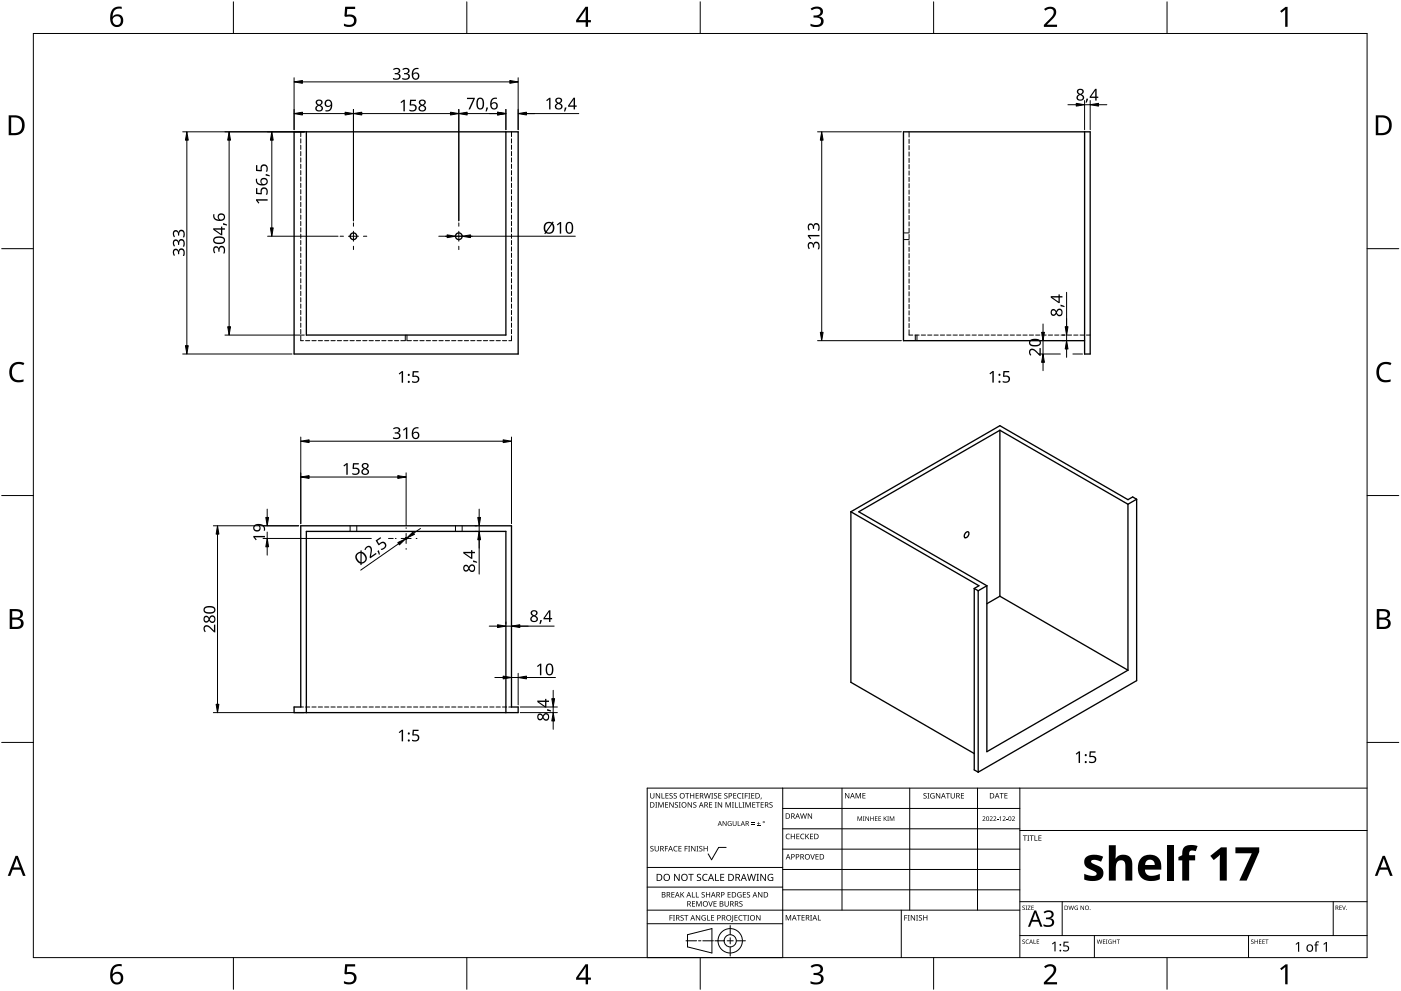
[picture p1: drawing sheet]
<svg xmlns="http://www.w3.org/2000/svg" width="420mm" height="297mm" viewBox="0 0 420 297" stroke-linecap="round" stroke-linejoin="round" font-family="sans-serif">
<g fill="none" stroke="#000" stroke-width=".3">
<path d="M90.2 39.5v1.5M153.4 39.5v1.5M272.6 39.5v1.6M90.2 41.6v1.3M90.2 43.5v1.3M90.2 45.4v1.3M90.2 47.3v1.3M90.2 49.2v1.3M90.2 51.1v1.3M90.2 53v1.3M90.2 54.9v1.3M90.2 56.8v1.3"/>
<path d="M90.2 58.7v1.3M153.4 41.6v1.3M153.4 43.5v1.3M153.4 45.4v1.3M153.4 47.3v1.3M153.4 49.2v1.3M153.4 51.1v1.3M153.4 53v1.3M153.4 54.9v1.3M153.4 56.8v1.3M153.4 58.7v1.3M272.6 41.7v1.3"/>
<path d="M272.6 43.6v1.3M272.6 45.5v1.3M272.6 47.4v1.3M272.6 49.3v1.3M272.6 51.2v1.3M272.6 53.1v1.3M272.6 55v1.3M272.6 57v1.2M272.6 58.9v1.2M90.2 60.7v1.2M90.2 62.6v1.2M90.2 64.5v1.2"/>
<path d="M90.2 66.4v1.2M90.2 68.3v1.2M90.2 70.2v1.2M90.2 72.1v1.3M90.2 74v1.3M90.2 75.9v1.3M90.2 77.8v1.3M90.2 79.7v1.3M153.4 60.7v1.2M153.4 62.6v1.2M153.4 64.5v1.2M153.4 66.4v1.2"/>
<path d="M153.4 68.3v1.2M153.4 70.2v1.2M153.4 72.1v1.3M153.4 74v1.3M153.4 75.9v1.3M153.4 77.8v1.3M153.4 79.7v1.3M270.9 69.8h1.7M270.9 71.8h1.7M272.6 60.8v1.2M272.6 62.7v1.2M272.6 64.6v1.2"/>
<path d="M272.6 66.5v1.2M272.6 68.4v1.3M272.6 70.3v1.3M272.6 72.2v1.3M272.6 74.1v1.3M272.6 76v1.3M272.6 77.9v1.3M272.6 79.8v1.3M90.2 81.6v1.3M90.2 83.5v1.3M90.2 85.4v1.3M90.2 87.3v1.3"/>
<path d="M90.2 89.2v1.3M90.2 91.1v1.3M90.2 93v1.3M90.2 94.9v1.3M90.2 96.8v1.3M90.2 98.8v1.2M153.4 81.6v1.3M153.4 83.5v1.3M153.4 85.4v1.3M153.4 87.3v1.3M153.4 89.2v1.3M153.4 91.1v1.3"/>
<path d="M153.4 93v1.3M153.4 94.9v1.3M153.4 96.8v1.3M153.4 98.8v1.2M272.6 81.7v1.3M272.6 83.6v1.3M272.6 85.5v1.3M272.6 87.4v1.3M272.6 89.3v1.3M272.6 91.2v1.3M272.6 93.1v1.3M272.6 95.1v1.2"/>
<path d="M272.6 97v1.2M272.6 98.9v1.5h1.2M90.2 100.7v1.4h.8M91.6 102.1h1.3M93.5 102.1h1.3M95.4 102.1h1.3M97.4 102.1h1.2M99.3 102.1h1.2M101.2 102.1h1.2M103.1 102.1h1.2M105 102.1h1.2M106.9 102.1h1.2"/>
<path d="M108.8 102.1h1.2M110.7 102.1h1.3M112.6 102.1h1.3M114.5 102.1h1.3M116.4 102.1h1.3M118.3 102.1h1.3M120.2 102.1h1.3M121.5 100.4v1.7M122 100.4v1.7M122.1 102.1h1.3M124 102.1h1.3M125.9 102.1h1.3"/>
<path d="M127.8 102.1h1.3M129.7 102.1h1.3M131.6 102.1h1.3M133.5 102.1h1.3M135.4 102.1h1.3M137.4 102.1h1.2M139.3 102.1h1.2M141.2 102.1h1.2M143.1 102.1h1.2M145 102.1h1.2M146.9 102.1h1.2M148.8 102.1h1.3"/>
<path d="M150.7 102.1h1.3M153.4 100.7v1.4h-.8M274.4 100.4h1.3M274.5 100.4v1.7M275 100.4v1.7M276.3 100.4h1.3M278.2 100.4h1.3M280.1 100.4h1.3M282 100.4h1.3M283.9 100.4h1.3M285.8 100.4h1.3M287.7 100.4h1.3"/>
<path d="M289.6 100.4h1.3M291.5 100.4h1.3M293.4 100.4h1.3M295.3 100.4h1.3M297.2 100.4h1.3M299.2 100.4h1.2M301.1 100.4h1.2M303 100.4h1.2M304.9 100.4h1.2M306.8 100.4h1.2M308.7 100.4h1.2M310.6 100.4h1.3"/>
<path d="M312.5 100.4h1.3M314.4 100.4h1.3M316.3 100.4h1.3M318.2 100.4h1.3M320.1 100.4h1.3M322 100.4h1.3M323.9 100.4h1.3M325.8 100.4h1.1M105 157.6v1.7M107 157.6v1.7M136.6 157.6v1.7M138.6 157.6v1.7"/>
<path d="M90.2 211.9h.8M91.6 211.9h1.3M93.5 211.9h1.3M95.4 211.9h1.3M97.4 211.9h1.2M99.3 211.9h1.2M101.2 211.9h1.2M103.1 211.9h1.2M105 211.9h1.2M106.9 211.9h1.2M108.8 211.9h1.2M110.7 211.9h1.3"/>
<path d="M112.6 211.9h1.3M114.5 211.9h1.3M116.4 211.9h1.3M118.3 211.9h1.3M120.2 211.9h1.3M122.1 211.9h1.3M124 211.9h1.3M125.9 211.9h1.3M127.8 211.9h1.3M129.7 211.9h1.3M131.6 211.9h1.3M133.5 211.9h1.3"/>
<path d="M135.4 211.9h1.3M137.4 211.9h1.2M139.3 211.9h1.2M141.2 211.9h1.2M143.1 211.9h1.2M145 211.9h1.2M146.9 211.9h1.2M148.8 211.9h1.3M150.7 211.9h1.3M152.6 211.9h.8"/>
</g>
<g fill="none" stroke="#000" stroke-width=".4">
<path d="M88.2 39.5h67.2v66.6h-67.2zM91.9 39.5v60.9h59.8v-60.9M325.3 39.5v66.6h1.6v-66.6h-56v62.6h54.4M299.9 129v49.7M299.9 129l-42.3 24.4 38.4 22.2M299.9 129l38.4 22.1M90.2 157.6h63.2v54.3h2v1.7h-67.2v-1.7h2zM255.2 153.4v51.1l37 21.4M255.2 153.4l38.4 22.2-1.4 .8M289.6 159.7l.8-.3a1.15 1.15 0 0 1-1 1.8l-.2-.8zM338.3 151.1v49.8M340.9 149.6l-1.2-.6-1.4 .8-38.4-22.2-44.7 25.8"/>
<path d="M340.9 149.6l-2.6 1.5M340.9 149.6v54.4l-47.5 27.5M292.2 176.4l1.2 .7M292.2 176.4v54.4l1.2 .7M293.4 177.1v54.4M296 175.6v49.7l42.3-24.4M296 175.6l-2.6 1.5M299.9 178.7l38.4 22.2M299.9 178.7l-3.9 2.3M91.9 213.6v-54.3h59.8v54.3"/>
<circle cx="106" cy="70.8" r="1"/>
<circle cx="137.6" cy="70.8" r="1"/>
<circle cx="121.8" cy="161.4" r=".25"/>
</g>
<path d="M10 10h400v277h-400z" fill="none" stroke="#000" stroke-width=".3"/>
<g fill="none" stroke="#000" stroke-width=".3">
<path d="M70 .5v9.5M140 .5v9.5M210 .5v9.5M280 .5v9.5M350 .5v9.5M.5 74.5h9.5M410 74.5h9.5M.5 148.5h9.5M410 148.5h9.5M.5 222.5h9.5M410 222.5h9.5M70 287v9.5"/>
<path d="M140 287v9.5M210 287v9.5M280 287v9.5M350 287v9.5"/>
</g>
<g fill="#000">
<path d="M103.5 2h3v.7h-2.4l-.1 1.7a1.98 1.98 0 0 1 2.4 .4 1.98 1.98 0 0 1 .2 2.5 2.88 2.88 0 0 1-3.5 .5v-.7a1.93 1.93 0 0 0 3-.6 1.37 1.37 0 0 0-.5-1.4 1.37 1.37 0 0 0-1.4-.1l-.5 .1-.4-.3zM243.1 2.6a2.32 2.32 0 0 1 3.7 .5 1.47 1.47 0 0 1-1.2 1.8 1.59 1.59 0 0 1 1.4 1.8 1.59 1.59 0 0 1-1.8 1.4l-2.1-.3v-.7a2.12 2.12 0 0 0 3.1-.5 1.21 1.21 0 0 0-1.6-1.3h-.6v-.7a1.53 1.53 0 0 0 2.1-1.1 1.49 1.49 0 0 0-2.6-.4zM313.1 2.7a2.03 2.03 0 0 1 2.1-.8 2.03 2.03 0 0 1 1.6 1.7 3.9 3.9 0 0 1-1.6 2.5l-1.2 1.3h3v.7h-3.9v-.6l1.5-1.6a2.56 2.56 0 0 0 1.3-2.9 1.62 1.62 0 0 0-2.4 .2zM383.9 3.3l1.6-1.2h.6v5.9h-.7l.1-5.2-1.2 1zM3.5 109.3a3.3 3.3 0 0 1 3.8-.5l-.3 .7a2.26 2.26 0 0 0-2.6 0 2.26 2.26 0 0 0-.8 2.6 2.12 2.12 0 0 0 3.1 1.7l.4-.1v.7a2.98 2.98 0 0 1-3.4-.4 2.98 2.98 0 0 1-.8-3.3zM413.5 109.3a3.3 3.3 0 0 1 3.8-.5l-.3 .7a2.26 2.26 0 0 0-2.7 0 2.26 2.26 0 0 0-.7 2.6 2.12 2.12 0 0 0 3.1 1.7l.4-.1v.7a2.98 2.98 0 0 1-3.4-.4 2.98 2.98 0 0 1-.8-3.3zM103.5 289h3v.7h-2.4l-.1 1.7a1.98 1.98 0 0 1 2.4 .4 1.98 1.98 0 0 1 .2 2.5 2.88 2.88 0 0 1-3.5 .4v-.6a1.93 1.93 0 0 0 3-.7 1.37 1.37 0 0 0-.5-1.3 1.37 1.37 0 0 0-1.4-.1l-.5 .1-.4-.3zM243.1 289.6a2.32 2.32 0 0 1 3.7 .5 1.47 1.47 0 0 1-1.2 1.8 1.59 1.59 0 0 1 1.4 1.8 1.59 1.59 0 0 1-1.8 1.4l-2.1-.3v-.7a2.12 2.12 0 0 0 3.1-.5 1.21 1.21 0 0 0-1.6-1.4h-.6v-.6a1.53 1.53 0 0 0 2.1-1.1 1.49 1.49 0 0 0-2.6-.4zM313.1 289.7a2.03 2.03 0 0 1 2.1-.8 2.03 2.03 0 0 1 1.6 1.7 3.9 3.9 0 0 1-1.6 2.5l-1.2 1.3h3v.7h-3.9v-.7l1.5-1.5a2.56 2.56 0 0 0 1.3-2.9 1.62 1.62 0 0 0-2.4 .2zM383.9 290.3l1.6-1.2h.6v5.9h-.7l.1-5.2-1.2 1z"/>
<path d="M33.9 2.6a2.88 2.88 0 0 1 2.6-.6v.7a2.02 2.02 0 0 0-2.7 2.3 1.83 1.83 0 0 1 2.6-.3 1.83 1.83 0 0 1 .3 2.6 2.07 2.07 0 0 1-2.6 .6 2.07 2.07 0 0 1-1.1-2.4 4 4 0 0 1 .9-2.9zM33.7 6.2a1.3 1.3 0 0 0 2.6 0 1.3 1.3 0 0 0-2.6 0z"/>
<path d="M175.6 2h.8v4h.8v.7h-.8v1.3h-.8v-1.3h-2.8v-.6zM175.6 2.8l-2.1 3.2h2.1z"/>
<path d="M2.6 34.6h1.8a2.99 2.99 0 0 1 3 3 2.99 2.99 0 0 1-3.1 2.9h-1.7zM3.4 35.2v4.7h.8a2.35 2.35 0 0 0 2.4-2.1 2.35 2.35 0 0 0-2-2.6z"/>
<path d="M412.6 34.6h1.8a2.99 2.99 0 0 1 3 3 2.99 2.99 0 0 1-3.1 2.9h-1.7zM413.3 35.2v4.7h.9a2.35 2.35 0 0 0 2.4-2.1 2.35 2.35 0 0 0-2-2.6z"/>
<path d="M2.9 182.6h1.7a1.68 1.68 0 0 1 2.3 1.7 1.37 1.37 0 0 1-1.2 1.1 1.61 1.61 0 0 1 1.4 2 1.61 1.61 0 0 1-2.1 1.1h-2.1zM3.7 185.7v2.2h1.2a1.13 1.13 0 0 0 1.4-1.1 1.13 1.13 0 0 0-1.5-1.1zM3.7 183.2v1.9h1.1a1.02 1.02 0 0 0 1.3-1 1.02 1.02 0 0 0-1.4-.9z"/>
<path d="M412.9 182.6h1.7a1.68 1.68 0 0 1 2.3 1.7 1.37 1.37 0 0 1-1.2 1.1 1.61 1.61 0 0 1 1.3 2 1.61 1.61 0 0 1-2 1.1h-2.1zM413.7 185.7v2.2h1.2a1.13 1.13 0 0 0 1.4-1.1 1.13 1.13 0 0 0-1.5-1.1zM413.7 183.2v1.9h1.1a1.02 1.02 0 0 0 1.3-1 1.02 1.02 0 0 0-1.5-.9z"/>
<path d="M4.7 256.5h.6l2.4 6h-.8l-.7-1.8h-2.4l-.7 1.8h-.8zM5 257.3l-.9 2.7h1.8z"/>
<path d="M414.7 256.5h.6l2.4 6h-.8l-.7-1.8h-2.4l-.7 1.8h-.8zM415 257.3l-1 2.7h1.9z"/>
<path d="M33.9 289.6a2.88 2.88 0 0 1 2.6-.6v.7a2.02 2.02 0 0 0-2.7 2.3 1.83 1.83 0 0 1 2.6-.3 1.83 1.83 0 0 1 .3 2.6 2.07 2.07 0 0 1-2.6 .6 2.07 2.07 0 0 1-1.1-2.4 4 4 0 0 1 .9-2.9zM33.7 293.2a1.3 1.3 0 0 0 2.6 0 1.3 1.3 0 0 0-2.6 0z"/>
<path d="M175.6 289h.8v4h.8v.7h-.8v1.3h-.8v-1.3h-2.8v-.6zM175.6 289.8l-2.1 3.2h2.1z"/>
</g>
<g fill="none" stroke="#000" stroke-width=".3">
<path d="M234.7 236.2v50.8h-40.6v-50.8h215.9M252.5 236.2v36.6M272.8 236.2v36.6M293.2 236.2v36.6M305.9 236.2v50.8M217.8 254h-2.3l-2.1 3.7-1-1.8M234.7 242.3h71.2M234.7 248.4h71.2M234.7 254.5h71.2M305.9 248.9h104.1M194.1 276.9h40.6M194.1 272.8h111.8"/>
<path d="M194.1 265.9h40.6M194.1 260h40.6M219 277.4v2.8M234.7 260.6h71.2M234.7 266.7h71.2M270.3 272.8v14.2M305.9 270.3h104.1M318.6 270.3v10.1M399.8 270.3v10.1M205.7 282h3.2M206.2 280.2l7.3-1.9v7.3l-7.3-1.8zM209.5 282h.7"/>
<path d="M210.8 282h3.2M214.4 282h2.8M218.1 282h1.8M219 281.1v1.8M219 283.8v2.8M220.8 282h2.8M305.9 280.4h104.1M328.2 280.4v6.6M374.4 280.4v6.6"/>
<circle cx="219" cy="282" r="1.83"/>
<circle cx="219" cy="282" r="3.7"/>
</g>
<g fill="#000">
<path d="M195 237.7h.2v1.1a.42 .42 0 0 0 .4 .4 .42 .42 0 0 0 .4-.4v-1.1h.2v1.1a.62 .62 0 0 1-.6 .6 .62 .62 0 0 1-.6-.6zM196.7 237.7h.2l.9 1.4v-1.4h.2v1.6h-.3l-.8-1.3v1.3h-.2zM198.4 237.7h.2v1.5h.7v.1h-.9zM199.6 237.7h.9v.2h-.7v.5h.6v.2h-.6v.6h.7v.1h-.9zM200.8 237.9l.6-.2 .3 .1v.2a.38 .38 0 0 0-.5-.2 .38 .38 0 0 0-.2 .5 .38 .38 0 0 0 .5 .2 .53 .53 0 0 1 .1 .8 .53 .53 0 0 1-.8 0v-.2a.41 .41 0 0 0 .6 .1 .41 .41 0 0 0 .1-.5 .41 .41 0 0 0-.5-.2zM202.1 237.9l.5-.2 .4 .1-.1 .2a.38 .38 0 0 0-.5-.2 .38 .38 0 0 0-.2 .5 .38 .38 0 0 0 .5 .2 .53 .53 0 0 1 .2 .8 .53 .53 0 0 1-.8 0v-.2a.41 .41 0 0 0 .5 .1 .41 .41 0 0 0 .2-.5 .41 .41 0 0 0-.6-.2zM205.5 237.7h1.2v.2h-.5v1.4h-.2v-1.4h-.5zM207 237.7h.2v.7h.8v-.7h.2v1.6h-.2v-.7h-.8v.7h-.2zM208.6 237.7h.9v.2h-.7v.5h.7v.2h-.7v.6h.7v.1h-.9zM211.1 237.7h.2l.4 1.4 .3-1.4h.2l.4 1.4 .4-1.4h.2l-.5 1.6h-.2l-.4-1.3-.3 1.3h-.3zM213.3 237.7h.6l-.2 .2v1.3l.2 .1h-.6l.2-.1v-1.3zM214.2 237.9l.5-.2 .4 .1-.1 .2a.38 .38 0 0 0-.5-.2 .38 .38 0 0 0-.2 .5 .38 .38 0 0 0 .5 .2 .53 .53 0 0 1 .2 .8 .53 .53 0 0 1-.8 0v-.2a.41 .41 0 0 0 .5 .1 .41 .41 0 0 0 .2-.5 .41 .41 0 0 0-.6-.2z"/>
<path d="M215.4 237.7h.9v.2h-.7v.5h.7v.2h-.7v.6h.7v.1h-.9zM217.3 237.9l.5-.2 .4 .1-.1 .2a.38 .38 0 0 0-.5-.2 .38 .38 0 0 0-.2 .5 .38 .38 0 0 0 .5 .2 .53 .53 0 0 1 .2 .8 .53 .53 0 0 1-.8 0v-.2a.41 .41 0 0 0 .5 .1 .41 .41 0 0 0 .2-.5 .41 .41 0 0 0-.6-.2zM219.9 237.7h.9v.2h-.7v.5h.7v.2h-.7v.6h.7v.1h-.9zM221.3 237.9l.6-.2 .4 .1-.1 .2a.65 .65 0 0 0-.9 .6 .65 .65 0 0 0 .9 .5 .77 .77 0 0 1-1.1-.1 .77 .77 0 0 1 .2-1.1zM222.5 237.7h.5l-.1 .2v1.3l.1 .1h-.5l.2-.1v-1.3zM223.4 237.7h.9v.2h-.7v.6h.6v.2h-.6v.6h-.2zM224.4 237.7h.6l-.2 .2v1.3l.2 .1h-.6l.2-.1v-1.3zM225.3 237.7h.9v.2h-.7v.5h.7v.2h-.7v.6h.7v.1h-.9zM228.2 239.1h.2l-.3 .5zM253.4 237.7h.3l.8 1.3v-1.3h.2v1.6h-.2l-.9-1.3v1.3h-.2zM256.6 237.7h.3l.5 1.3 .5-1.3h.3v1.6h-.2v-1.4l-.7 1.4-.5-1.4v1.4h-.2zM258.6 237.7h1v.2h-.7v.5h.6v.2h-.6v.5h.7v.2h-1z"/>
<path d="M277 237.9l.6-.2 .3 .1-.1 .2a.38 .38 0 0 0-.5-.2 .38 .38 0 0 0-.1 .5 .38 .38 0 0 0 .5 .2 .53 .53 0 0 1 .1 .8 .53 .53 0 0 1-.8 0v-.2a.41 .41 0 0 0 .6 .1 .41 .41 0 0 0 .1-.5 .41 .41 0 0 0-.5-.2zM278.1 237.7h.6l-.2 .2v1.3l.2 .1h-.6l.2-.1v-1.3zM279.2 237.9l.7-.2 .4 .1-.1 .2a.67 .67 0 0 0-1 .5 .67 .67 0 0 0 .9 .6v-.4h-.4v-.2h.6v.8a.88 .88 0 0 1-1.2-.2 .88 .88 0 0 1 .1-1.2zM280.7 237.7h.2l.9 1.4v-1.4h.2v1.6h-.3l-.8-1.3v1.3h-.2zM283.7 237.7h1.2v.2h-.5v1.4h-.2v-1.4h-.5zM285.1 237.7h.2v1.1a.42 .42 0 0 0 .4 .4 .42 .42 0 0 0 .4-.4v-1.1h.2v1.1a.62 .62 0 0 1-.6 .6 .62 .62 0 0 1-.6-.6zM288.2 237.7h.9v.2h-.7v.5h.7v.2h-.7v.6h.7v.1h-.9zM299.8 237.7h1.2v.2h-.5v1.4h-.2v-1.4h-.5zM301.2 237.7h.9v.2h-.7v.5h.7v.2h-.7v.5h.7v.2h-.9zM195.1 253.7l.6-.2 .3 .1-.1 .2a.38 .38 0 0 0-.5-.1 .38 .38 0 0 0-.1 .5 .38 .38 0 0 0 .4 .2 .53 .53 0 0 1 .2 .7 .53 .53 0 0 1-.8 .1v-.2a.41 .41 0 0 0 .6 .1 .41 .41 0 0 0 .1-.6 .41 .41 0 0 0-.6-.2zM196.5 240.4h.6l-.2 .2v1.3l.2 .2h-.6l.2-.2v-1.3zM196.3 253.6h.2v1a.42 .42 0 0 0 .5 .4 .42 .42 0 0 0 .4-.4v-1h.2v1a.62 .62 0 0 1-.6 .6 .62 .62 0 0 1-.7-.6z"/>
<path d="M197.4 240.4h.3l.5 1.4 .5-1.4h.3v1.7h-.2v-1.5l-.7 1.5-.5-1.5v1.5h-.2zM199.4 253.6h.9v.1h-.7v.6h.7v.2h-.7v.7h-.2zM199.5 240.4h.9v.2h-.7v.5h.6v.2h-.6v.6h.7v.2h-.9zM200.7 240.4h.3l.8 1.4v-1.4h.2v1.7h-.2l-.9-1.4v1.4h-.2zM202.2 253.8l.5-.3 .5 .1-.1 .2a.65 .65 0 0 0-.9 .6 .65 .65 0 0 0 .9 .6 .77 .77 0 0 1-1.1-.1 .77 .77 0 0 1 .2-1.1zM202.5 240.6l.5-.2 .3 .1v.2a.38 .38 0 0 0-.5-.2 .38 .38 0 0 0-.2 .5 .38 .38 0 0 0 .5 .2 .53 .53 0 0 1 .1 .8 .53 .53 0 0 1-.8 0l.1-.1a.41 .41 0 0 0 .5 0 .41 .41 0 0 0 .1-.5 .41 .41 0 0 0-.5-.2zM203.6 240.4h.6l-.2 .2v1.3l.2 .2h-.6l.2-.2v-1.3zM203.5 253.6h.9v.1h-.7v.6h.6v.1h-.6v.6h.7v.2h-.9zM205.3 253.6h.9v.1h-.7v.6h.7v.2h-.7v.7h-.2zM206.4 253.6h.6l-.2 .1v1.3l.2 .2h-.6l.2-.2v-1.3zM206.2 240.4h.3l.8 1.4v-1.4h.2v1.7h-.2l-.9-1.4v1.4h-.2zM207.3 253.6h.2l.9 1.3v-1.3h.2v1.6h-.3l-.8-1.4v1.4h-.2z"/>
<path d="M208 240.6l.5-.2 .3 .1v.2a.38 .38 0 0 0-.5-.2 .38 .38 0 0 0-.2 .5 .38 .38 0 0 0 .5 .2 .53 .53 0 0 1 .2 .8 .53 .53 0 0 1-.9 0l.1-.1a.41 .41 0 0 0 .5 0 .41 .41 0 0 0 .1-.5 .41 .41 0 0 0-.5-.2zM208.9 253.6h.6l-.2 .1v1.3l.2 .2h-.6l.2-.2v-1.3zM209.8 253.7l.5-.2 .3 .1v.2a.38 .38 0 0 0-.5-.1 .38 .38 0 0 0-.2 .5 .38 .38 0 0 0 .5 .2 .53 .53 0 0 1 .2 .7 .53 .53 0 0 1-.9 .1l.1-.2a.41 .41 0 0 0 .5 .1 .41 .41 0 0 0 .1-.6 .41 .41 0 0 0-.5-.2zM211 253.6h.2v.7h.8v-.7h.2v1.6h-.2v-.8h-.8v.8h-.2zM212.7 240.4h.9v.2h-.7v.5h.6v.2h-.6v.6h.7v.2h-.9zM214.4 240.4h.6l-.2 .2v1.3l.2 .2h-.6l.2-.2v-1.3zM215.3 240.4h.2l.9 1.4v-1.4h.2v1.7h-.3l-.8-1.4v1.4h-.2zM216.7 246.1h.2l.8 1.2v-1.2h.2v1.5h-.2l-.8-1.2v1.2h-.2zM217.6 240.4h.3l.5 1.4 .5-1.4h.3v1.7h-.2v-1.5l-.7 1.5-.5-1.5v1.5h-.2zM218.4 246.3l.6-.2 .4 .1-.2 .1a.6 .6 0 0 0-.8 .5 .6 .6 0 0 0 .8 .6v-.4l-.3-.2h.5v.7a.8 .8 0 0 1-1-.2 .8 .8 0 0 1 0-1zM219.5 240.4h.6l-.2 .2v1.3l.2 .2h-.6l.2-.2v-1.3zM220.4 240.4h.2v1.5h.7v.2h-.9z"/>
<path d="M219.7 246.1h.2v.9a.38 .38 0 0 0 .4 .4 .38 .38 0 0 0 .4-.4v-.9h.2v.9a.56 .56 0 0 1-.6 .6 .56 .56 0 0 1-.6-.6zM221.3 246.1h.1v1.3h.7v.2h-.8zM221.6 240.4h.2v1.5h.7v.2h-.9zM222.7 240.4h.5l-.1 .2v1.3l.1 .2h-.5l.1-.2v-1.3zM223.6 240.4h.3l.5 1.4 .5-1.4h.3v1.7h-.2v-1.5l-.7 1.5-.6-1.5v1.5h-.1zM225.3 247l1 .1zM225.3 246.6l1 .1zM225.6 240.4h.9v.2h-.7v.5h.7v.2h-.7v.6h.7v.2h-.9zM227 247.4l1 .2zM226.7 240.4h1.2v.2h-.5v1.5h-.2v-1.5h-.5zM227.4 246.3l.2 .5h.4l-.4 .1v.4l-.2-.4h-.4l.4-.1zM228.1 240.4h.9v.2h-.7v.5h.7v.2h-.7v.6h.7v.2h-.9z"/>
<path d="M230.8 240.6l.6-.2 .3 .1-.1 .2a.38 .38 0 0 0-.5-.2 .38 .38 0 0 0-.1 .5 .38 .38 0 0 0 .4 .2 .53 .53 0 0 1 .2 .8 .53 .53 0 0 1-.8 0v-.1a.41 .41 0 0 0 .6 0 .41 .41 0 0 0 .1-.5 .41 .41 0 0 0-.6-.2zM235.8 250.1l.6-.2 .5 .1-.1 .2a.65 .65 0 0 0-1 .5 .65 .65 0 0 0 1 .6 .77 .77 0 0 1-1.1-.1 .77 .77 0 0 1 .1-1.1zM237.2 249.9h.2v.7h.8v-.7h.2v1.6h-.2v-.7h-.8v.7h-.2zM238.8 249.9h.9v.2h-.7v.5h.7v.2h-.7v.5h.7v.2h-.9zM240.2 250.1l.6-.2 .4 .1v.2a.65 .65 0 0 0-1 .5 .65 .65 0 0 0 1 .6 .77 .77 0 0 1-1.1-.1 .77 .77 0 0 1 .1-1.1zM240 243.8h.2l.3 1.4 .4-1.4h.2l.4 1.4 .3-1.4h.2l-.4 1.6h-.2l-.4-1.4-.4 1.4h-.2zM241.5 249.9h.2v.8l.7-.8h.3l-.7 .7 .7 .9h-.2l-.6-.7-.2 .7h-.2zM243 256h.2l.5 1.4 .4-1.4h.3l-.6 1.6h-.2zM242.3 243.8h.2l.9 1.3-.1-1.3h.2v1.6h-.2l-.9-1.3v1.3h-.1zM242.9 249.9h.9v.2h-.7v.5h.7v.2h-.7v.5h.7v.2h-.9zM244.6 256h.9v.2h-.7v.5h.6v.2h-.6v.5h.7v.2h-.9zM257.2 244.7h.2l.4 1.1 .5-1.1h.2v1.4h-.1v-1.2l-.6 1.2-.5-1.2v1.2h-.1z"/>
<path d="M258.8 244.7h.5l-.2 .1 .2 1.3h-.5l.1-.2zM259.5 244.7h.2l.8 1.1v-1.1h.1v1.4h-.2l-.7-1.2v1.2h-.2zM261 244.7h.2v.6h.7v-.6h.1v1.4h-.1v-.7h-.7v.7h-.2zM262.4 244.7h.8l-.6 .1v.5h.5l-.5 .1v.5l.6 .2h-.8zM263.5 244.7h.7l-.6 .1v.5h.6l-.6 .1v.5l.6 .2h-.7zM265 244.7h.2v.7l.8-.7-.6 .6 .6 .8-.7-.7-.1 .7h-.2zM266.1 244.7h.5l-.2 .1 .2 1.3h-.5l.1-.2zM266.8 244.7h.3l.4 1.1 .4-1.1h.3v1.4h-.2v-1.2l-.6 1.2-.4-1.2v1.2h-.2zM294.7 244.8a.49 .49 0 0 1 .7 .1 .49 .49 0 0 1-.3 .7l-.3 .3 .7 .2h-.9l.4-.5a.37 .37 0 0 0 .4-.6 .37 .37 0 0 0-.7-.1zM296.8 244.8a.49 .49 0 0 1 .8 .1 .49 .49 0 0 1-.3 .7l-.3 .3 .7 .2h-.9l.4-.5a.37 .37 0 0 0 .3-.6 .37 .37 0 0 0-.6-.1zM297.9 244.8a.49 .49 0 0 1 .8 .1 .49 .49 0 0 1-.3 .7l-.3 .3 .7 .2h-.9l.4-.5a.37 .37 0 0 0 .3-.6 .37 .37 0 0 0-.6-.1zM299 245.5l.4 .1z"/>
<path d="M299.7 245l.5-.3v1.4h-.2v-1.2zM300.7 244.8a.49 .49 0 0 1 .8 .1 .49 .49 0 0 1-.3 .7l-.3 .3 .7 .2h-.9l.4-.5a.37 .37 0 0 0 .3-.6 .37 .37 0 0 0-.6-.1zM301.8 245.5l.4 .1zM303.5 244.8a.49 .49 0 0 1 .8 .1 .49 .49 0 0 1-.3 .7l-.3 .3 .7 .2h-.9l.3-.5a.37 .37 0 0 0 .4-.6 .37 .37 0 0 0-.6-.1zM306.8 250.4h1.2v.2h-.5v1.4h-.2v-1.4h-.5zM308.1 250.4h.6l-.2 .2v1.3l.2 .1h-.6l.2-.1v-1.3zM308.8 250.4h1.2v.2h-.5v1.4h-.2v-1.4h-.5zM310.2 250.4h.3v1.4h.7v.2h-1zM311.4 250.4h.9v.2h-.7v.5h.7v.2h-.7v.5h.7v.2h-.9zM200.8 274.3h.9v.2h-.7v.5h.7v.2h-.7v.7h-.2zM201.4 267.4h.9v.2h-.7v.5h.6v.1h-.6v.6h.7v.2h-.9zM201.8 274.3h.6l-.2 .2v1.3l.2 .1h-.6l.2-.1v-1.3z"/>
<path d="M202.2 261.9h.3l1.1 1.8v-1.8h.2v2.1h-.3l-1.1-1.7v1.7h-.2zM204.1 274.4l.6-.1 .3 .1v.1a.38 .38 0 0 0-.5-.1 .38 .38 0 0 0-.2 .5 .38 .38 0 0 0 .5 .2 .53 .53 0 0 1 .1 .8 .53 .53 0 0 1-.8 0l.1-.2a.41 .41 0 0 0 .5 .1 .41 .41 0 0 0 .1-.6 .41 .41 0 0 0-.5-.1zM204.1 267.4h.2v.8l.7-.8h.2l-.6 .7 .7 .9h-.3l-.6-.8-.1 .8h-.2zM205.2 274.3h1.2v.2h-.5v1.4h-.2v-1.4h-.5zM206.4 261.9h1.6v.3h-.6v1.8h-.3v-1.8h-.7zM207.5 267.4h.2v1.4h.7v.2h-.9zM207.5 270.1h.9v.2h-.7v.5h.7v.2h-.7v.6h.7v.1h-.9zM208.7 267.4h.2v1.4h.7v.2h-.9zM208.8 270.1h.3l.5 1.3 .5-1.3h.3v1.6h-.2v-1.4l-.7 1.4-.5-1.4v1.4h-.2zM208.7 274.3h.2l.9 1.3v-1.3h.2v1.6h-.3l-.8-1.3v1.3h-.2zM209.1 262.1l.4-.2 .7 .1-.2 .2a.44 .44 0 0 0-.7 .2 .44 .44 0 0 0 .5 .5 .66 .66 0 0 1 .4 1 .66 .66 0 0 1-1 .1h-.2v-.3l.3 .1a.47 .47 0 0 0 .7-.3 .47 .47 0 0 0-.6-.5l-.4-.3zM210.6 274.5l.7-.2 .4 .1-.1 .1a.67 .67 0 0 0-1 .5 .67 .67 0 0 0 .9 .7v-.5h-.4v-.1h.6v.8a.88 .88 0 0 1-1.2-.2 .88 .88 0 0 1 .1-1.2z"/>
<path d="M210.5 267.5l.5-.1 .4 .1-.1 .1a.38 .38 0 0 0-.5-.1 .38 .38 0 0 0-.2 .5 .38 .38 0 0 0 .5 .2 .53 .53 0 0 1 .2 .8 .53 .53 0 0 1-.8 0v-.2a.41 .41 0 0 0 .5 .1 .41 .41 0 0 0 .1-.6 .41 .41 0 0 0-.5-.1zM210.9 262.2l.7-.3 .6 .1-.1 .3a.84 .84 0 0 0-1.2 .7 .84 .84 0 0 0 1.2 .8v.2a1.1 1.1 0 0 1-1.4-.4 1.1 1.1 0 0 1 .2-1.4zM212.1 274.3h.2v1.4h.7v.2h-.9zM212.4 270.1h.2l.5 1.4 .5-1.4h.2l-.6 1.6h-.2zM211.7 267.4h.2v.7h.9v-.7h.2v1.6h-.2v-.8h-.9v.8h-.2zM213.3 274.3h.9v.2h-.7v.5h.6v.2h-.6v.5h.7v.2h-.9zM214.5 261.9h.2v1.9h1v.2h-1.2zM214 270.1h.9v.2h-.7v.5h.7v.2h-.7v.6h.7v.1h-.9zM216 261.9h1.2v.3h-.9v.6h.8v.3h-.8v.7h.9v.2h-1.2zM217.3 270.1h.2v1.1a.42 .42 0 0 0 .4 .4 .42 .42 0 0 0 .4-.4v-1.1h.2v1.1a.62 .62 0 0 1-.6 .6 .62 .62 0 0 1-.6-.6zM218.2 267.4h.9v.2h-.7v.5h.7v.1h-.7v.6h.7v.2h-.9zM219.6 274.3h.3l-.1 1.7-.5 .3v-.2l.3-.1z"/>
<path d="M220.3 274.3h.9v.2h-.7v.5h.6v.2h-.6v.5h.7v.2h-.9zM221.3 267.6l.7-.2 .4 .1-.1 .1a.67 .67 0 0 0-1 .5 .67 .67 0 0 0 .9 .7v-.5h-.4v-.2h.6v.8a.88 .88 0 0 1-1.2-.1 .88 .88 0 0 1 .1-1.2zM221.7 274.5l.5-.2 .5 .1-.1 .1a.65 .65 0 0 0-.9 .6 .65 .65 0 0 0 .9 .6 .77 .77 0 0 1-1.1-.1 .77 .77 0 0 1 .2-1.1zM221.8 270.3l.5-.2 .4 .1-.1 .2a.38 .38 0 0 0-.5-.2 .38 .38 0 0 0-.2 .5 .38 .38 0 0 0 .5 .2 .53 .53 0 0 1 .2 .8 .53 .53 0 0 1-.8 0v-.2a.41 .41 0 0 0 .5 .1 .41 .41 0 0 0 .2-.5 .41 .41 0 0 0-.6-.2zM222.8 274.3h1.2v.2h-.5v1.4h-.2v-1.4h-.5zM222.8 267.4h.9v.2h-.7v.5h.7v.1h-.7v.6h.7v.2h-.9zM224.1 274.3h.6l-.2 .2v1.3l.2 .1h-.6l.2-.1v-1.3zM224 267.5l.6-.1 .3 .1v.1a.38 .38 0 0 0-.5-.1 .38 .38 0 0 0-.2 .5 .38 .38 0 0 0 .5 .2 .53 .53 0 0 1 .1 .8 .53 .53 0 0 1-.8 0l.1-.2a.41 .41 0 0 0 .5 .1 .41 .41 0 0 0 .1-.6 .41 .41 0 0 0-.5-.1zM224 261.9h.3l.4 1.8 .5-1.8h.3l.5 1.8 .4-1.8h.3l-.6 2.1h-.2l-.5-1.8-.5 1.8h-.3zM226.9 261.9h.7l-.2 .3v1.6l.2 .2h-.7l.2-.2v-1.6zM226.8 274.3h.2l.9 1.3v-1.3h.2v1.6h-.3l-.8-1.3v1.3h-.2zM227.3 267.4h.3l.8 1.3v-1.3h.2v1.6h-.2l-.9-1.3v1.3h-.2z"/>
<path d="M228 261.9h.3l1.2 1.8-.1-1.8h.3v2.1h-.3l-1.1-1.7v1.7h-.3zM230.5 262.2l.9-.3 .5 .1-.1 .3a.87 .87 0 0 0-1.4 .6 .87 .87 0 0 0 1.2 .9v-.6h-.4v-.3h.7v1.1a1.15 1.15 0 0 1-1.5-.3 1.15 1.15 0 0 1 .1-1.5zM235.6 274.3h.3l.5 1.3 .6-1.3h.3v1.6h-.2v-1.4l-.7 1.4-.6-1.4v1.4h-.2zM238.9 274.3h1.3v.2h-.5v1.4h-.2v-1.4h-.6zM240.4 274.3h.9v.2h-.7v.5h.7v.1h-.7v.6h.7v.2h-.9zM242.9 274.3h.6l-.2 .1v1.3l.2 .2h-.6l.2-.2v-1.3zM245.3 274.3h.2v1.4h.7v.2h-.9zM271.2 274.3h.9v.2h-.7v.5h.7v.2h-.7v.7h-.2zM272.2 274.3h.6l-.2 .2v1.3l.2 .1h-.6l.2-.1v-1.3zM273.1 274.3h.3l.8 1.3v-1.3h.2v1.6h-.2l-.9-1.3v1.3h-.2zM274.7 274.3h.6l-.2 .2v1.3l.2 .1h-.6l.2-.1v-1.3zM275.6 274.4l.6-.1 .3 .1v.1a.38 .38 0 0 0-.5-.1 .38 .38 0 0 0-.2 .5 .38 .38 0 0 0 .5 .2 .53 .53 0 0 1 .1 .8 .53 .53 0 0 1-.8 0v-.2a.41 .41 0 0 0 .6 .1 .41 .41 0 0 0 .1-.6 .41 .41 0 0 0-.5-.1z"/>
<path d="M276.9 274.3h.2v.7h.8v-.7h.2v1.6h-.2v-.7h-.8v.7h-.2zM306.7 271.6l.4-.2 .2 .2a.32 .32 0 0 0-.4 0 .32 .32 0 0 0-.1 .4 .32 .32 0 0 0 .4 .1 .41 .41 0 0 1 0 .7 .41 .41 0 0 1-.6-.2 .31 .31 0 0 0 .4 .1 .31 .31 0 0 0 .1-.5l-.5-.2zM307.6 271.5h.4l-.1 .1 .1 1.2h-.4l.1-.2zM308.2 271.5h.8l-.6 1.1 .7 .2h-.9l.6-1.2zM309.3 271.5h.7l-.5 .1v.4h.5l-.5 .1v.5l.5 .2h-.7zM313 273.4a1.69 1.69 0 0 1 1.8-.6 1.69 1.69 0 0 1 1.2 1.5l-.4 .7-.6 .2a1.31 1.31 0 0 1 1.2 1.5 1.31 1.31 0 0 1-1.5 1.1l-1.8-.2v-.6a1.73 1.73 0 0 0 2.6-.4 .99 .99 0 0 0-1.3-1.1h-.5v-.5a1.13 1.13 0 0 0 1.2-.1 1.13 1.13 0 0 0 .4-1.1 1.42 1.42 0 0 0-2 0zM320.4 271.5h.2l.3 1.1 .3-1.1h.1l.3 1.1 .3-1.1h.2l-.4 1.3h-.1l-.3-1.2-.4 1.2h-.1zM322.4 271.6l.9-.1-.3 .1a.53 .53 0 0 0-.6 .6 .53 .53 0 0 0 .7 .4v-.4l-.3-.1h.5v.6a.71 .71 0 0 1-.9-.1 .71 .71 0 0 1 0-1zM324.1 271.5l.9 1-.1-1h.2v1.3l-.9-1.1-.1 1.1zM401.7 271.4h.7l-.6 .2v.4h.6l-.6 .1v.5l.6 .1h-.7zM402.5 271.4h.2l.4 1.2 .3-1.2h.2l-.5 1.3zM306.7 281.7l.4-.1 .2 .2a.32 .32 0 0 0-.4-.1 .32 .32 0 0 0-.1 .5 .32 .32 0 0 0 .4 .1 .41 .41 0 0 1 0 .6 .41 .41 0 0 1-.6-.2 .31 .31 0 0 0 .4 .2 .31 .31 0 0 0 .1-.5l-.5-.3z"/>
<path d="M307.8 281.8l.4-.2 .4 .1-.1 .1a.52 .52 0 0 0-.7 .5 .52 .52 0 0 0 .7 .4 .61 .61 0 0 1-.9 0 .61 .61 0 0 1 .2-.9zM310 281.6h.1v1.2l.6 .1h-.7zM310.9 281.6h.7l-.5 .2v.4h.5l-.5 .1v.5l.5 .1h-.7zM315.5 282.9l1.1-.7v3h-.4v-2.6l-.5 .5zM319 282.2h1.4v.4h-1.1l-.1 .8a1 1 0 0 1 1.5 1 1 1 0 0 1-1.6 .8l-.3-.2v-.3l.2 .1a.73 .73 0 0 0 1 0 .73 .73 0 0 0 0-1l-1.1-.2zM328.9 281.6h.2l.3 1.1 .3-1.1h.1l.3 1.1 .3-1.1h.2l-.4 1.3h-.1l-.4-1.1-.3 1.1h-.1zM330.8 281.6h.7l-.6 .2v.4h.6l-.6 .1v.5l.6 .1h-.7zM331.7 281.6h.4l-.1 .1 .1 1.2h-.4l.1-.1zM332.5 281.8l.9-.1-.2 .1a.53 .53 0 0 0-.7 .5 .53 .53 0 0 0 .7 .5v-.4l-.2-.2h.4v.7a.71 .71 0 0 1-.9-.2 .71 .71 0 0 1 0-.9zM333.7 281.6h.2v.6h.6v-.6h.2v1.3h-.2v-.6h-.6v.6h-.2zM334.9 281.6h1l-.4 .2v1.1h-.2v-1.1zM375.2 281.7l.5-.1 .2 .2a.32 .32 0 0 0-.4-.1 .32 .32 0 0 0-.1 .5 .32 .32 0 0 0 .4 .1 .41 .41 0 0 1 0 .6 .41 .41 0 0 1-.6-.2 .31 .31 0 0 0 .4 .2 .31 .31 0 0 0 .1-.5l-.5-.3z"/>
<path d="M376.2 281.6h.2v.6h.7v-.6h.1v1.3h-.1v-.6h-.7v.6h-.2zM377.6 281.6h.7l-.6 .2v.4h.6l-.6 .1v.5l.6 .1h-.7zM378.6 281.6h.7l-.5 .2v.4h.5l-.5 .1v.5l.5 .1h-.7zM379.4 281.6h1l-.4 .2v1.1h-.2v-1.1zM388.5 283l1.1-.6v2.9h-.3v-2.6l-.6 .5zM394.7 282.3l.9-.1-.1 .3h-.5l-.1 .2-.1 .4h.6v.3h-.6v1.9h-.3v-1.9h-.4l.4-.3zM396.9 283l1.1-.6v2.9h-.4v-2.6l-.5 .5z"/>
<path d="M203.7 238.5a.81 .81 0 0 1 1.6 0 .81 .81 0 0 1-1.6 0zM204.1 238.5a.6 .6 0 0 0 1.2 0 .6 .6 0 0 0-1.2 0z"/>
<path d="M209.9 237.7h.4a.47 .47 0 0 1 .6 .3 .47 .47 0 0 1-.3 .6l.5 .7h-.3l-.4-.6h-.3v.6h-.2zM210.1 237.9v.6h.2a.31 .31 0 0 0 .4-.3 .31 .31 0 0 0-.4-.3z"/>
<path d="M218.5 237.7h.5a.54 .54 0 0 1 .6 .7 .54 .54 0 0 1-.9 .3v.6h-.2zM218.7 237.9v.6a.39 .39 0 0 0 .7-.3 .39 .39 0 0 0-.7-.3z"/>
<path d="M226.6 237.7h.5a.81 .81 0 0 1 .8 .9 .81 .81 0 0 1-.9 .7h-.4zM226.8 237.9v1.3h.2a.64 .64 0 0 0 .7-.6 .64 .64 0 0 0-.7-.7z"/>
<path d="M255.6 237.7h.1l.7 1.6h-.2l-.2-.5h-.7l-.2 .5h-.2zM255.6 237.9l-.2 .7h.5z"/>
<path d="M282.8 237.7h.2l.6 1.6h-.2l-.2-.5h-.6l-.2 .5h-.2zM282.9 237.9l-.2 .8h.5z"/>
<path d="M286.8 237.7h.4a.47 .47 0 0 1 .6 .3 .47 .47 0 0 1-.3 .6l.4 .7h-.2l-.4-.6h-.3v.6h-.2zM287 237.9v.6h.2a.31 .31 0 0 0 .4-.3 .31 .31 0 0 0-.4-.3z"/>
<path d="M296.9 237.7h.5a.81 .81 0 0 1 .8 .8 .81 .81 0 0 1-.9 .8h-.4zM297.1 237.9v1.2h.2a.64 .64 0 0 0 .7-.6 .64 .64 0 0 0-.7-.6z"/>
<path d="M298.9 237.7h.2l.7 1.6h-.3l-.2-.5h-.6l-.2 .5h-.2zM299 237.9l-.2 .7h.5z"/>
<path d="M195 240.4h.5a.81 .81 0 0 1 .8 .9 .81 .81 0 0 1-.9 .8h-.4zM195.2 240.6v1.3h.2a.64 .64 0 0 0 .7-.6 .64 .64 0 0 0-.6-.7z"/>
<path d="M198 253.6h.5a.47 .47 0 0 1 .5 .3 .47 .47 0 0 1-.3 .6l.5 .7h-.3l-.4-.7h-.3v.7h-.2zM198.2 253.7v.6h.3a.31 .31 0 0 0 .3-.3 .31 .31 0 0 0-.4-.3z"/>
<path d="M201 253.6h.2l.6 1.6h-.2l-.2-.5h-.6l-.2 .5h-.2zM201.1 253.8l-.3 .7h.6z"/>
<path d="M204.3 241.3a.81 .81 0 0 1 1.6 0 .81 .81 0 0 1-1.6 0zM204.6 241.3a.6 .6 0 0 0 1.2 0 .6 .6 0 0 0-1.2 0z"/>
<path d="M210.2 240.4h.2l.6 1.7h-.2l-.2-.5h-.6l-.2 .5h-.2zM210.3 240.7l-.3 .7h.6z"/>
<path d="M211.2 240.4h.5a.47 .47 0 0 1 .6 .4 .47 .47 0 0 1-.3 .5l.4 .8h-.2l-.4-.7h-.4v.7h-.2zM211.4 240.6v.6h.3a.31 .31 0 0 0 .4-.3 .31 .31 0 0 0-.4-.3z"/>
<path d="M215.8 246.1l.7 1.5-.3-.5h-.6l-.4 .5zM215.9 246.3l-.3 .6h.5z"/>
<path d="M222.7 246.1l.7 1.5-.3-.5h-.6l-.4 .5zM222.8 246.3l-.3 .6h.5z"/>
<path d="M223.6 246.1h.4a.42 .42 0 0 1 .5 .3 .42 .42 0 0 1-.2 .5l.4 .7h-.2l-.4-.6h-.3v.6h-.2zM223.8 246.3v.5h.2a.28 .28 0 0 0 .4-.3 .28 .28 0 0 0-.4-.2z"/>
<path d="M228.7 246.4a.35 .35 0 0 1 .7 0 .35 .35 0 0 1-.7 0zM228.9 246.4a.2 .2 0 0 0 .4 0 .2 .2 0 0 0-.4 0z"/>
<path d="M229.4 240.4h.4a.47 .47 0 0 1 .6 .4 .47 .47 0 0 1-.3 .5l.5 .8h-.3l-.4-.7h-.3v.7h-.2zM229.6 240.6v.6h.2a.31 .31 0 0 0 .4-.3 .31 .31 0 0 0-.4-.3z"/>
<path d="M236.3 256h.1l.7 1.6h-.2l-.2-.5h-.7l-.2 .5h-.2zM236.3 256.2l-.2 .7h.5z"/>
<path d="M235.6 243.8h.5a.81 .81 0 0 1 .8 .8 .81 .81 0 0 1-.8 .8h-.5zM235.8 244v1.2h.3a.64 .64 0 0 0 .6-.6 .64 .64 0 0 0-.6-.6z"/>
<path d="M237.3 243.8h.4a.47 .47 0 0 1 .6 .3 .47 .47 0 0 1-.3 .6l.4 .7h-.2l-.4-.7h-.3v.7h-.2zM237.5 244v.6h.2a.31 .31 0 0 0 .4-.3 .31 .31 0 0 0-.4-.3z"/>
<path d="M237.3 256h.4a.54 .54 0 0 1 .6 .7 .54 .54 0 0 1-.8 .3v.6h-.2zM237.5 256.2v.6a.39 .39 0 0 0 .6-.3 .39 .39 0 0 0-.6-.3z"/>
<path d="M238.7 256h.4a.54 .54 0 0 1 .6 .7 .54 .54 0 0 1-.8 .3v.6h-.2zM238.9 256.2v.6a.39 .39 0 0 0 .6-.3 .39 .39 0 0 0-.6-.3z"/>
<path d="M239.1 243.8h.2l.6 1.6h-.2l-.2-.5h-.6l-.2 .5h-.2zM239.2 244l-.3 .7h.6z"/>
<path d="M240 256h.5a.47 .47 0 0 1 .6 .3 .47 .47 0 0 1-.3 .6l.4 .7h-.2l-.4-.6h-.4v.6h-.2zM240.2 256.2v.6h.3a.31 .31 0 0 0 .4-.3 .31 .31 0 0 0-.4-.3z"/>
<path d="M241.2 256.8a.85 .85 0 0 1 1.7 0 .85 .85 0 0 1-1.7 0zM241.6 256.8a.6 .6 0 0 0 1.2 0 .6 .6 0 0 0-1.2 0z"/>
<path d="M244.2 249.9h.5a.81 .81 0 0 1 .8 .8 .81 .81 0 0 1-.9 .8h-.4zM244.4 250.1v1.3h.2a.64 .64 0 0 0 .7-.7 .64 .64 0 0 0-.6-.6z"/>
<path d="M245.8 256h.5a.81 .81 0 0 1 .8 .8 .81 .81 0 0 1-.8 .8h-.5zM246 256.2v1.3h.3a.64 .64 0 0 0 .6-.7 .64 .64 0 0 0-.6-.6z"/>
<path d="M295.9 244.8l.4-.1 .3 .3v.7l-.3 .4-.3-.1-.2-.3zM296 244.9l-.1 .1a.49 .49 0 0 0-.1 .6 .49 .49 0 0 0 .6 .3 .53 .53 0 0 0 .2-.7 .53 .53 0 0 0-.6-.3z"/>
<path d="M302.6 244.8l.4-.1 .3 .3v.7l-.3 .4-.3-.1-.3-.3zM302.7 244.9l-.1 .1a.49 .49 0 0 0-.1 .6 .49 .49 0 0 0 .5 .3 .53 .53 0 0 0 .2-.7 .53 .53 0 0 0-.5-.3z"/>
<path d="M198.5 267.4h.4a.42 .42 0 0 1 .6 .2 .42 .42 0 0 1-.3 .6 .44 .44 0 0 1 .4 .5 .44 .44 0 0 1-.6 .3h-.5zM198.7 268.2v.6h.3a.31 .31 0 0 0 .4-.3 .31 .31 0 0 0-.4-.3zM198.7 267.6v.5h.3a.28 .28 0 0 0 .3-.3 .28 .28 0 0 0-.4-.2z"/>
<path d="M196.9 261.9h.7a1.05 1.05 0 0 1 1 1.1 1.05 1.05 0 0 1-1.1 1h-.6zM197.2 262.2v1.6h.3a.83 .83 0 0 0 .8-.8 .83 .83 0 0 0-.8-.8z"/>
<path d="M199.9 267.4h.5a.47 .47 0 0 1 .6 .3 .47 .47 0 0 1-.3 .6l.4 .7h-.2l-.4-.7h-.3v.7h-.3zM200.2 267.6v.6h.2a.31 .31 0 0 0 .4-.3 .31 .31 0 0 0-.4-.3z"/>
<path d="M199.2 262.2a1.02 1.02 0 0 1 1.5 .1 1.02 1.02 0 0 1-.2 1.5 1.02 1.02 0 0 1-1.5-.5zM199.5 262.3a.83 .83 0 0 0-.2 1.2 .83 .83 0 0 0 1.1 .2l.1-.2a.81 .81 0 0 0 0-1.1 .81 .81 0 0 0-1-.1z"/>
<path d="M202.7 274.3h.5a.47 .47 0 0 1 .6 .3 .47 .47 0 0 1-.3 .6l.4 .7h-.2l-.4-.7h-.4v.7h-.2zM202.9 274.5v.6h.3a.31 .31 0 0 0 .4-.3 .31 .31 0 0 0-.4-.3z"/>
<path d="M203 267.4h.2l.6 1.6h-.2l-.2-.5h-.6l-.2 .5h-.2zM203.1 267.6l-.2 .7h.5z"/>
<path d="M204.5 262.2a1.02 1.02 0 0 1 1.6 .1 1.02 1.02 0 0 1-.3 1.5 1.02 1.02 0 0 1-1.5-.5zM204.8 262.3a.83 .83 0 0 0-.2 1.2 .83 .83 0 0 0 1.1 .2l.2-.2a.81 .81 0 0 0-.1-1.1 .81 .81 0 0 0-1-.1z"/>
<path d="M206.1 270.1h.5a.47 .47 0 0 1 .5 .3 .47 .47 0 0 1-.3 .6l.5 .7h-.3l-.3-.6h-.4v.6h-.2zM206.3 270.3v.6h.3a.31 .31 0 0 0 .4-.3 .31 .31 0 0 0-.4-.3z"/>
<path d="M206.5 267.4h.2l.6 1.6h-.2l-.2-.5h-.7l-.2 .5h-.2zM206.6 267.6l-.3 .7h.5z"/>
<path d="M207.7 274.3h.1l.7 1.6h-.2l-.2-.5h-.7l-.2 .5h-.2zM207.7 274.5l-.2 .7h.5z"/>
<path d="M210.7 270.9a.81 .81 0 0 1 1.6 0 .81 .81 0 0 1-1.6 0zM211 270.9a.6 .6 0 0 0 1.2 0 .6 .6 0 0 0-1.2 0z"/>
<path d="M213.1 261.9h.3l.8 2.1h-.3l-.3-.6h-.8l-.2 .6h-.3zM213.2 262.2l-.3 1h.7z"/>
<path d="M213.8 267.4h.2l.6 1.6h-.2l-.2-.5h-.6l-.2 .5h-.2zM213.9 267.6l-.3 .7h.6z"/>
<path d="M214.9 267.4h.4a.47 .47 0 0 1 .6 .3 .47 .47 0 0 1-.3 .6l.4 .7h-.2l-.4-.7h-.3v.7h-.2zM215.1 267.6v.6h.2a.31 .31 0 0 0 .4-.3 .31 .31 0 0 0-.4-.3z"/>
<path d="M215.8 270.1h.5a.42 .42 0 0 1 .6 .2 .42 .42 0 0 1-.3 .6 .44 .44 0 0 1 .4 .5 .44 .44 0 0 1-.6 .3h-.6zM216 271v.6h.4a.31 .31 0 0 0 .4-.3 .31 .31 0 0 0-.4-.3zM216 270.3v.5h.3a.28 .28 0 0 0 .4-.3 .28 .28 0 0 0-.4-.2z"/>
<path d="M215.1 274.3h.4a.54 .54 0 0 1 .6 .7 .54 .54 0 0 1-.8 .3v.6h-.2zM215.3 274.5v.6a.39 .39 0 0 0 .6-.3 .39 .39 0 0 0-.6-.3z"/>
<path d="M216.5 274.3h.4a.47 .47 0 0 1 .6 .3 .47 .47 0 0 1-.3 .6l.4 .7h-.2l-.4-.7h-.3v.7h-.2zM216.7 274.5v.6h.2a.31 .31 0 0 0 .4-.3 .31 .31 0 0 0-.4-.3z"/>
<path d="M216.3 267.4h.4a.54 .54 0 0 1 .6 .6 .54 .54 0 0 1-.8 .4v.6h-.2zM216.5 267.6v.6a.39 .39 0 0 0 .6-.3 .39 .39 0 0 0-.6-.3z"/>
<path d="M219 270.1h.4a.47 .47 0 0 1 .6 .3 .47 .47 0 0 1-.3 .6l.4 .7h-.2l-.4-.6h-.3v.6h-.2zM219.2 270.3v.6h.2a.31 .31 0 0 0 .4-.3 .31 .31 0 0 0-.4-.3z"/>
<path d="M217.7 275.1a.81 .81 0 0 1 1.6 0 .81 .81 0 0 1-1.6 0zM218 275.1a.6 .6 0 0 0 1.2 0 .6 .6 0 0 0-1.2 0z"/>
<path d="M218.4 261.9h.7a1.05 1.05 0 0 1 1 1.1 1.05 1.05 0 0 1-1.1 1h-.6zM218.7 262.2v1.6h.3a.83 .83 0 0 0 .8-.8 .83 .83 0 0 0-.8-.8z"/>
<path d="M220.4 270.1h.4a.47 .47 0 0 1 .6 .3 .47 .47 0 0 1-.3 .6l.4 .7h-.2l-.4-.6h-.3v.6h-.2zM220.6 270.3v.6h.2a.31 .31 0 0 0 .4-.3 .31 .31 0 0 0-.4-.3z"/>
<path d="M219.5 267.4h.5a.81 .81 0 0 1 .8 .8 .81 .81 0 0 1-.9 .8h-.4zM219.7 267.6v1.2h.2a.64 .64 0 0 0 .7-.6 .64 .64 0 0 0-.6-.6z"/>
<path d="M220.6 261.9h.5a.61 .61 0 0 1 .8 .5 .61 .61 0 0 1-.4 .7l.6 .9h-.3l-.5-.8h-.5v.8h-.2zM220.8 262.2v.8h.3a.4 .4 0 0 0 .5-.4 .4 .4 0 0 0-.5-.4z"/>
<path d="M222.9 261.9h.3l.8 2.1h-.3l-.2-.6h-.9l-.2 .6h-.3zM223.1 262.2l-.4 1h.7z"/>
<path d="M224.8 275.1a.81 .81 0 0 1 1.6 0 .81 .81 0 0 1-1.6 0zM225.1 275.1a.6 .6 0 0 0 1.2 0 .6 .6 0 0 0-1.2 0z"/>
<path d="M226.3 267.4h.2l.6 1.6h-.2l-.2-.5h-.6l-.2 .5h-.2zM226.4 267.6l-.3 .7h.5z"/>
<path d="M229.1 267.4h.5a.81 .81 0 0 1 .8 .8 .81 .81 0 0 1-.9 .8h-.4zM229.3 267.6v1.2h.2a.64 .64 0 0 0 .6-.6 .64 .64 0 0 0-.6-.6z"/>
<path d="M238.1 274.3h.2l.6 1.6h-.2l-.2-.5h-.6l-.2 .5h-.2zM238.2 274.5l-.3 .7h.6z"/>
<path d="M241.7 274.3h.4a.47 .47 0 0 1 .6 .3 .47 .47 0 0 1-.3 .6l.4 .7h-.2l-.4-.7h-.3v.7h-.2zM241.9 274.5v.6h.2a.31 .31 0 0 0 .4-.4 .31 .31 0 0 0-.4-.2z"/>
<path d="M244.3 274.3h.1l.7 1.6h-.2l-.2-.5h-.7l-.2 .5h-.2zM244.3 274.5l-.2 .7h.5z"/>
<path d="M310.2 272.9h.5l1.9 4.9h-.6l-.6-1.5h-1.9l-.6 1.5h-.6zM310.5 273.5l-.8 2.2h1.5z"/>
<path d="M319.3 271.5h.7l.3 .5a.61 .61 0 0 1-.7 .8h-.3zM319.4 271.6v1h.5l.2-.8z"/>
<path d="M325.3 272.1a.65 .65 0 0 1 1.3 0 .65 .65 0 0 1-1.3 0zM325.6 272.1a.48 .48 0 0 0 .9 0 .48 .48 0 0 0-.9 0z"/>
<path d="M400.5 271.4h.4a.37 .37 0 0 1 .5 .3 .37 .37 0 0 1-.3 .5l.4 .5-.5-.5h-.3v.5h-.2zM400.7 271.6v.5h.2a.25 .25 0 0 0 .3-.3 .25 .25 0 0 0-.3-.2z"/>
<path d="M309.1 281.6l.7 1.3-.3-.4h-.6l-.3 .4zM309.2 281.8l-.2 .6h.4z"/>
<path d="M391.6 284.2a1.1 1.1 0 0 1 2.2 0 1.1 1.1 0 0 1-2.2 0zM392.4 283.5a.8 .8 0 0 0-.2 1.1 .8 .8 0 0 0 1.1 .2l.1-.4a.71 .71 0 0 0-.1-.9 .71 .71 0 0 0-.9 0z"/>
<circle cx="326.9" cy="272.7" r=".12"/>
<circle cx="403.8" cy="272.6" r=".12"/>
<circle cx="318" cy="285" r=".26"/>
<circle cx="318" cy="283.2" r=".27"/>
</g>
<g fill="#000">
<path d="M117.9 20.7a1.21 1.21 0 0 1 1.3-.4 1.21 1.21 0 0 1 .8 1.1l-.3 .5-.4 .1a.98 .98 0 0 1 .8 1.3 .98 .98 0 0 1-1.3 .6l-1-.2v-.4l.5 .2a.81 .81 0 0 0 1 0 .81 .81 0 0 0 .3-1l-1.2-.2v-.4a.76 .76 0 0 0 .9-.1 .76 .76 0 0 0 .1-1l-.7-.1-.6 .3zM120.1 30.6l.9-.7h.4v3.5h-.4v-3.1l-.7 .6zM120.7 20.7a1.21 1.21 0 0 1 1.3-.4 1.21 1.21 0 0 1 .8 1.1l-.3 .5-.4 .1a.98 .98 0 0 1 .8 1.3 .98 .98 0 0 1-1.3 .6l-1-.2v-.4l.5 .2a.81 .81 0 0 0 1 0 .81 .81 0 0 0 .2-1l-1.1-.2v-.4a.76 .76 0 0 0 .9-.1 .76 .76 0 0 0 .1-1l-.7-.1-.6 .3zM123 29.9h1.7v.4h-1.3l-.1 1a1.19 1.19 0 0 1 1.7 1.1 1.19 1.19 0 0 1-1.8 1l-.4-.2v-.4l.2 .1a.89 .89 0 0 0 1.2 .1 .89 .89 0 0 0 .1-1.2l-1.4-.3zM140 29.3h2.4l-1.4 3.5h-.5l1.4-3.1h-1.9zM145.9 32.2l.5 .1-.5 1.1h-.3zM163.8 30l.9-.7h.4v3.5h-.4v-3l-.7 .5zM169.4 32.2l.5 .1-.4 1.1h-.3zM325.8 29.6h.5l-.4 1.2h-.3zM76.8 56.4h.4v1.4l1 .1a1.19 1.19 0 0 1 1.1-1.8 1.19 1.19 0 0 1 1 1.9l-.2 .4h-.4l.1-.2a.89 .89 0 0 0 .1-1.3 .89 .89 0 0 0-1.2-.1l-.3 1.5-1.6-.2zM76.8 49.5h.4v1.4l1 .1a1.19 1.19 0 0 1 1.1-1.7 1.19 1.19 0 0 1 1 1.8l-.2 .4h-.4l.1-.2a.89 .89 0 0 0 .1-1.3 .89 .89 0 0 0-1.2-.1l-.3 1.5-1.6-.2zM79.7 52.2l1.2 .4v.3l-1.2-.3z"/>
<path d="M76.8 59.7h3.5v.4h-3.1l.6 .7-.3 .2-.7-.9zM52.1 74.8a.85 .85 0 0 1 .8-.2 .85 .85 0 0 1 .6 .7 .97 .97 0 0 1 1.3-.8 .97 .97 0 0 1 .6 1.3l-.2 .9h-.4l.2-.4a.81 .81 0 0 0 0-1.1 .81 .81 0 0 0-1-.2l-.3 1.2h-.3a.76 .76 0 0 0-.1-1 .76 .76 0 0 0-1-.1l-.1 .7 .3 .7-.3 .2a1.65 1.65 0 0 1-.1-1.9zM52.1 72a.85 .85 0 0 1 .8-.2 .85 .85 0 0 1 .6 .7 .97 .97 0 0 1 1.3-.8 .97 .97 0 0 1 .6 1.3l-.2 .9h-.4l.2-.4a.81 .81 0 0 0 0-1.1 .81 .81 0 0 0-1-.2l-.3 1.2h-.3a.76 .76 0 0 0-.1-1 .76 .76 0 0 0-1 0l-.1 .6 .3 .7-.3 .2a1.65 1.65 0 0 1-.1-1.9zM52.1 69.2a.85 .85 0 0 1 .8-.2 .85 .85 0 0 1 .6 .7 .97 .97 0 0 1 1.3-.8 .97 .97 0 0 1 .6 1.3l-.2 .9h-.4l.2-.4a.81 .81 0 0 0 0-1.1 .81 .81 0 0 0-1-.2l-.3 1.2h-.3a.76 .76 0 0 0-.1-.9 .76 .76 0 0 0-1-.1l-.1 .7 .3 .6-.3 .2a1.65 1.65 0 0 1-.1-1.9zM64.2 74.1a.85 .85 0 0 1 .8-.3 .85 .85 0 0 1 .6 .7 .97 .97 0 0 1 1.3-.8 .97 .97 0 0 1 .6 1.3l-.2 1h-.4l.2-.5a.81 .81 0 0 0 0-1 .81 .81 0 0 0-1-.2l-.3 1.1h-.3a.76 .76 0 0 0-.1-.9 .76 .76 0 0 0-1-.1l-.1 .7 .3 .6-.3 .3a1.65 1.65 0 0 1-.1-1.9zM66.9 66.9l1.2 .4v.3l-1.2-.2zM167 67.3l.9-.7h.4v3.4h-.4v-3l-.7 .6zM242.5 72.8a.85 .85 0 0 1 .8-.2 .85 .85 0 0 1 .6 .7 .97 .97 0 0 1 1.3-.8 .97 .97 0 0 1 .6 1.3l-.2 .9h-.4l.2-.4a.81 .81 0 0 0 0-1.1 .81 .81 0 0 0-1-.2l-.3 1.2h-.3a.76 .76 0 0 0-.1-1 .76 .76 0 0 0-1-.1l-.1 .7 .3 .7-.3 .2a1.65 1.65 0 0 1-.1-1.9zM242.5 67.2a.85 .85 0 0 1 .8-.2 .85 .85 0 0 1 .6 .7 .97 .97 0 0 1 1.3-.8 .97 .97 0 0 1 .6 1.3l-.2 .9h-.4l.2-.4a.81 .81 0 0 0 0-1.1 .81 .81 0 0 0-1-.2l-.3 1.2h-.3a.76 .76 0 0 0-.1-.9 .76 .76 0 0 0-1-.1l-.1 .7 .3 .6-.3 .2a1.65 1.65 0 0 1-.1-1.9zM242.3 70.4h3.5v.4h-3.1l.6 .7-.3 .2-.7-.9zM318 91.3l1.2 .4v.4l-1.2-.3zM119.6 112l.9-.8h.4v3.5h-.4v-3l-.7 .6z"/>
<path d="M123.8 111.2h1.7v.4h-1.4v1a1.19 1.19 0 0 1 1.7 1.2 1.19 1.19 0 0 1-1.9 .9l-.3-.1v-.4l.1 .1a.89 .89 0 0 0 1.3 0 .89 .89 0 0 0 .1-1.2l-1.5-.2zM296.7 111.9l1-.7h.3v3.5h-.4v-3l-.6 .5zM300.9 111.2h1.8v.4h-1.4l-.1 1a1.19 1.19 0 0 1 1.7 1.1 1.19 1.19 0 0 1-1.8 1l-.4-.2v-.4l.2 .1a.89 .89 0 0 0 1.2 .1 .89 .89 0 0 0 .2-1.2l-1.5-.3zM308.8 104.8a1.5 1.5 0 0 1 2.2 .6l.7 .7v-1.8h.4v2.4h-.3l-1.3-1.3a.83 .83 0 0 0-1.3-.4 .83 .83 0 0 0 .1 1.4l-.3 .2a1.46 1.46 0 0 1-.2-1.8zM117.9 128.4a1.21 1.21 0 0 1 1.3-.4 1.21 1.21 0 0 1 .8 1.1l-.3 .4-.4 .2a.98 .98 0 0 1 .8 1.3 .98 .98 0 0 1-1.3 .6l-1-.2v-.4l.5 .2a.81 .81 0 0 0 1 0 .81 .81 0 0 0 .3-1l-1.2-.2v-.4a.76 .76 0 0 0 .9-.1 .76 .76 0 0 0 .1-1l-.7-.1-.6 .3zM120.9 128.8l.9-.7h.4v3.5h-.5l.1-3.1-.7 .6zM103 139.6l.9-.8h.4v3.5h-.4v-3l-.7 .5zM105.9 138.8h1.7v.4h-1.4l-.1 1a1.19 1.19 0 0 1 1.8 1.2 1.19 1.19 0 0 1-1.9 .9l-.4-.1v-.4l.2 .1a.89 .89 0 0 0 1.3 0 .89 .89 0 0 0 .1-1.2l-1.5-.2zM76 160.6h3.5v.5l-3.1-.1 .6 .7-.3 .2-.7-.9zM109.7 164a1.15 1.15 0 0 1 1.6-.1 1.15 1.15 0 0 1 .2 1.6l-.2 1.2 1.4-1 .2 .3-1.9 1.4-.2-.3 .3-1.8a.83 .83 0 0 0-.4-1.3 .83 .83 0 0 0-1.1 .9l-.3-.1zM113.2 165.2l.4-.3 .3 1.2-.2 .2zM112.7 162l1.4-1 .2 .3-1.1 .8 .5 .9a1.19 1.19 0 0 1 2-.1 1.19 1.19 0 0 1-.9 1.9l-.4 .1-.2-.4h.2a.89 .89 0 0 0 1-.6 .89 .89 0 0 0-.6-1.1l-1.3 .6z"/>
<path d="M141.9 168l1.2 .4v.3l-1.2-.2zM61.3 187.7a1.5 1.5 0 0 1 2.1 .6l.8 .7v-1.8h.4v2.3h-.4l-1.3-1.2a.83 .83 0 0 0-1.3-.4 .83 .83 0 0 0 .1 1.4l-.3 .2a1.47 1.47 0 0 1-.1-1.8zM162 185.9h.5l-.4 1.2h-.3zM161 199.6l1-.7h.3v3.5h-.4v-3l-.6 .5zM164.1 212.6l1.2 .4v.3l-1.2-.3zM119.6 219.5l.9-.8h.4v3.5h-.4v-3l-.7 .5zM123.8 218.7h1.7v.4h-1.4v1a1.19 1.19 0 0 1 1.7 1.2 1.19 1.19 0 0 1-1.9 .9l-.3-.1v-.4l.1 .1a.89 .89 0 0 0 1.3 0 .89 .89 0 0 0 .1-1.2l-1.5-.2zM322.6 225.9l.9-.7h.4v3.5h-.4v-3l-.7 .5zM326.8 225.2h1.7v.4h-1.3l-.1 1a1.19 1.19 0 0 1 1.7 1.1 1.19 1.19 0 0 1-1.8 1l-.4-.2v-.4l.2 .1a.89 .89 0 0 0 1.2 .1 .89 .89 0 0 0 .1-1.2l-1.4-.3zM355.2 253.9a4.6 4.6 0 0 1 4-.3l-.6 1.5-.6-.1a1.03 1.03 0 0 0-1.2 .2 1.03 1.03 0 0 0-.2 1.1h1.8v1.6h-1.8v6h-2.1v-6h-1.1v-1l1.1-.6 .2-1.7zM325.6 257a4.8 4.8 0 0 1 5.2-.2l-.6 1.5a2.42 2.42 0 0 0-3-.2 2.26 2.26 0 0 0 2 1.4 2.32 2.32 0 0 1 1.7 2.6 2.32 2.32 0 0 1-2.5 1.9h-1.5l-1.7-.4v-1.7a3.3 3.3 0 0 0 3.6 .3l.1-.3a3.7 3.7 0 0 0-2.4-1.5 2.12 2.12 0 0 1-.9-3.4zM332.5 253.3h2.1l-.1 4a2.83 2.83 0 0 1 2.9-1.1 2.83 2.83 0 0 1 2.1 2.1l.1 5.6h-2.1v-4.4a1.4 1.4 0 0 0-1.2-1.7 1.4 1.4 0 0 0-1.6 1.4l-.1 4.7h-2.1z"/>
<path d="M350 253.3h2v10.6h-2zM363 256.5l3.2-2.5h1.7v9.9h-2.1l.1-7.7-1.9 1.6zM370.5 254h7.1v1.3l-3.7 8.6h-2.2l3.7-8.1h-4.9z"/>
<path d="M94.8 30.2a1.01 1.01 0 0 1 1.3-.3 1.01 1.01 0 0 1 .5 1.2l-.5 .4a1.03 1.03 0 0 1 .7 1.5 1.03 1.03 0 0 1-1.6 .4 .94 .94 0 0 1-.6-1 .94 .94 0 0 1 .7-.8l-.6-.7zM95 32.5a.69 .69 0 0 0 1.3 0 .69 .69 0 0 0-1.3 0zM95.1 30.8a.6 .6 0 0 0 1.2 0 .6 .6 0 0 0-1.2 0z"/>
<path d="M97.7 30.2a1.33 1.33 0 0 1 1.6 0 1.33 1.33 0 0 1 .3 1.7 1.54 1.54 0 0 1-2 1.5v-.4h.8l.5-.3 .3-1a1.09 1.09 0 0 1-1.6 .1 1.09 1.09 0 0 1 .1-1.6zM97.7 31a.8 .8 0 0 0 1.6 0 .8 .8 0 0 0-1.6 0z"/>
<path d="M124 20.7l1.1-.4 .4 .1v.4a1.18 1.18 0 0 0-1.6 1.3 1.11 1.11 0 0 1 1.7 .1 1.11 1.11 0 0 1-.3 1.7 1.11 1.11 0 0 1-1.6-.5l-.2-1.5zM123.9 22.8a.76 .76 0 0 0 1.5 0 .76 .76 0 0 0-1.5 0z"/>
<path d="M125.8 30.2a1.01 1.01 0 0 1 1.3-.3 1.01 1.01 0 0 1 .4 1.2l-.5 .4a1.03 1.03 0 0 1 .7 1.5 1.03 1.03 0 0 1-1.5 .4 .94 .94 0 0 1-.7-1 .94 .94 0 0 1 .7-.8l-.6-.7zM125.9 32.5a.7 .7 0 0 0 1.4 0 .7 .7 0 0 0-1.4 0zM126.1 30.8a.58 .58 0 0 0 1.1 0 .58 .58 0 0 0-1.1 0z"/>
<path d="M143.3 29.5a1.26 1.26 0 0 1 1.5 .1 1.26 1.26 0 0 1 .4 1.4 1.27 1.27 0 0 1-.3 1.5 1.27 1.27 0 0 1-1.5 .2 2.75 2.75 0 0 1-.1-3.2zM143.6 29.8a2.16 2.16 0 0 0 .2 2.7 .95 .95 0 0 0 .9-1.5 1 1 0 0 0-.9-1.4z"/>
<path d="M147.5 29.6l1.1-.3h.4v.4a1.18 1.18 0 0 0-1.5 1.3 1.11 1.11 0 0 1 1.6 .1 1.11 1.11 0 0 1-.3 1.7 1.11 1.11 0 0 1-1.6-.5l-.2-1.5zM147.4 31.7a.76 .76 0 0 0 1.5 0 .76 .76 0 0 0-1.5 0z"/>
<path d="M166.7 29.6a1.01 1.01 0 0 1 1.3-.3 1.01 1.01 0 0 1 .4 1.3l-.5 .3a1.03 1.03 0 0 1 .7 1.5 1.03 1.03 0 0 1-1.5 .4 .94 .94 0 0 1-.7-.9 .94 .94 0 0 1 .7-.9l-.6-.7zM166.8 31.9a.7 .7 0 0 0 1.4 0 .7 .7 0 0 0-1.4 0zM167 30.2a.58 .58 0 0 0 1.1 0 .58 .58 0 0 0-1.1 0z"/>
<path d="M172 29.3h.4v2.3h.6v.4h-.6v.8h-.4v-.8h-1.6v-.4zM172 29.7l-1.2 1.9h1.2z"/>
<path d="M323.1 27a1.01 1.01 0 0 1 1.3-.4 1.01 1.01 0 0 1 .5 1.3l-.5 .4a1.03 1.03 0 0 1 .6 1.4 1.03 1.03 0 0 1-1.5 .4 .94 .94 0 0 1-.7-.9 .94 .94 0 0 1 .8-.9l-.6-.6zM323.2 29.2a.7 .7 0 0 0 1.4 0 .7 .7 0 0 0-1.4 0zM323.4 27.5a.6 .6 0 0 0 1.2 0 .6 .6 0 0 0-1.2 0z"/>
<path d="M328.4 26.6h.5v2.4h.5v.3h-.5v.8h-.4v-.8h-1.7v-.3zM328.5 27.1l-1.3 1.9h1.3z"/>
<path d="M76.8 53.6h.3a1.18 1.18 0 0 0 1.4 1.5 1.11 1.11 0 0 1 .1-1.6 1.11 1.11 0 0 1 1.6 .3 1.11 1.11 0 0 1-.4 1.6 1.91 1.91 0 0 1-2.1 .1 1.91 1.91 0 0 1-1-1.7zM78.4 54.4a.8 .8 0 0 0 1.6 0 .8 .8 0 0 0-1.6 0z"/>
<path d="M64.2 71.3a2.33 2.33 0 0 1 3.3 .4 1.4 1.4 0 0 1-2 1.5 1.19 1.19 0 0 1-1.4-.5 1.19 1.19 0 0 1 .1-1.4zM64.5 71.6a.75 .75 0 0 0 0 .9 .75 .75 0 0 0 .9 .2h.3a.85 .85 0 0 0 1.1-.1 .85 .85 0 0 0 0-1.1l-1.4-.2z"/>
<path d="M64 64.2h.3a1.18 1.18 0 0 0 1.4 1.6 1.11 1.11 0 0 1 .1-1.7 1.11 1.11 0 0 1 1.6 .3 1.11 1.11 0 0 1-.4 1.6 1.91 1.91 0 0 1-2.1 .2 1.91 1.91 0 0 1-1-1.8zM65.6 65.1a.76 .76 0 0 0 1.5 0 .76 .76 0 0 0-1.5 0z"/>
<path d="M64 68.4h2.3v-.5h.4v.5h.8v.4h-.8v1.7h-.4l-2.3-1.6zM64.4 68.8l1.9 1.3v-1.3z"/>
<path d="M163.5 67l1-.5 1 .2 .3-.3 .3 .2-.3 .3a1.8 1.8 0 0 1 .3 2.4 1.8 1.8 0 0 1-2.3 .6l-.3 .3-.3-.2 .3-.4a2.31 2.31 0 0 1 0-2.6zM165.6 67.3l-1.6 2.2a1.29 1.29 0 0 0 1.6-.2 1.29 1.29 0 0 0 .1-1.6zM163.9 67.2a1.93 1.93 0 0 0-.2 2.1l1.6-2.2-.8-.2z"/>
<path d="M170 66.7a1.26 1.26 0 0 1 1.5 .1 1.26 1.26 0 0 1 .4 1.5 1.27 1.27 0 0 1-.3 1.4 1.27 1.27 0 0 1-1.5 .2 2.75 2.75 0 0 1-.1-3.2zM170.3 67.1a2.16 2.16 0 0 0 .3 2.6 .95 .95 0 0 0 .9-1.4 1 1 0 0 0-.9-1.4z"/>
<path d="M315.4 92.8l.8-.2 .6 .7a1.03 1.03 0 0 1 1.4-.7 1.03 1.03 0 0 1 .4 1.5 .94 .94 0 0 1-.9 .7 .94 .94 0 0 1-.9-.7 .94 .94 0 0 1-1.3 .5 .94 .94 0 0 1-.4-1.4zM317 93.7a.7 .7 0 0 0 1.4 0 .7 .7 0 0 0-1.4 0zM315.4 93.7a.6 .6 0 0 0 1.2 0 .6 .6 0 0 0-1.2 0z"/>
<path d="M315.1 88.8h2.3v-.6h.4v.6h.8v.4h-.8v1.6h-.3l-2.4-1.6zM315.6 89.1l1.8 1.3v-1.2z"/>
<path d="M308.8 102a2.33 2.33 0 0 1 3.3 .4 1.4 1.4 0 0 1-1.9 1.5 1.19 1.19 0 0 1-1.4-.5 1.19 1.19 0 0 1 0-1.4zM309.2 102.3a.75 .75 0 0 0-.1 .9 .75 .75 0 0 0 .9 .2h.4a.85 .85 0 0 0 1.1-.1 .85 .85 0 0 0 0-1.1l-1.5-.2z"/>
<path d="M108.6 139.1a1.01 1.01 0 0 1 1.4-.3 1.01 1.01 0 0 1 .4 1.3l-.5 .4a1.03 1.03 0 0 1 .7 1.4 1.03 1.03 0 0 1-1.6 .4 .94 .94 0 0 1-.6-.9 .94 .94 0 0 1 .7-.9l-.6-.6zM108.8 141.4a.7 .7 0 0 0 1.4 0 .7 .7 0 0 0-1.4 0zM108.9 139.7a.6 .6 0 0 0 1.2 0 .6 .6 0 0 0-1.2 0z"/>
<path d="M124 128.4l1.1-.4 .4 .1v.3a1.18 1.18 0 0 0-1.6 1.4 1.11 1.11 0 0 1 1.7 .1 1.11 1.11 0 0 1-.3 1.6 1.11 1.11 0 0 1-1.6-.4l-.2-1.5zM123.9 130.5a.76 .76 0 0 0 1.5 0 .76 .76 0 0 0-1.5 0z"/>
<path d="M76.2 157.5a1.9 1.9 0 0 1 2.2-.4 1.9 1.9 0 0 1 1.1 2h-.4v-.8l-.3-.5-1.1-.3a1.13 1.13 0 0 1 .1 1.6 1.13 1.13 0 0 1-1.6 0 1.13 1.13 0 0 1 0-1.6zM76.3 158.2a.76 .76 0 0 0 1.5 0 .76 .76 0 0 0-1.5 0z"/>
<path d="M107 165.9l1.1-.5v-.4h.4v.4a1.8 1.8 0 0 1 1.5 1.8 1.8 1.8 0 0 1-1.6 1.8v.4h-.3v-.5a1.93 1.93 0 0 1-1.1-3zM108.5 165.8l-.1 2.7a1.29 1.29 0 0 0 1.2-1 1.29 1.29 0 0 0-.7-1.4zM107.3 166.2l-.2 .2a1.64 1.64 0 0 0 1 2.1v-2.7z"/>
<path d="M139.3 169.4l.7-.1 .6 .6a1.03 1.03 0 0 1 1.4-.6 1.03 1.03 0 0 1 .4 1.5 .94 .94 0 0 1-.9 .7 .94 .94 0 0 1-.9-.8 .94 .94 0 0 1-1.3 .5 .94 .94 0 0 1-.3-1.3zM140.8 170.4a.7 .7 0 0 0 1.4 0 .7 .7 0 0 0-1.4 0zM139.3 170.3a.58 .58 0 0 0 1.1 0 .58 .58 0 0 0-1.1 0z"/>
<path d="M138.9 165.4h2.4v-.5h.4v.5h.7v.4h-.7v1.7h-.4l-2.4-1.6zM139.4 165.8l1.9 1.3v-1.3z"/>
<path d="M61.4 184.7l.7-.1 .6 .6a1.03 1.03 0 0 1 1.4-.7 1.03 1.03 0 0 1 .4 1.6 .94 .94 0 0 1-.9 .6 .94 .94 0 0 1-.9-.7 .94 .94 0 0 1-1.3 .5 .94 .94 0 0 1-.3-1.3zM63 185.6a.69 .69 0 0 0 1.3 0 .69 .69 0 0 0-1.3 0zM61.4 185.6a.58 .58 0 0 0 1.1 0 .58 .58 0 0 0-1.1 0z"/>
<path d="M61.3 182.1a2.33 2.33 0 0 1 3.3 .4 1.4 1.4 0 0 1-2 1.4 1.19 1.19 0 0 1-1.3-.4 1.19 1.19 0 0 1 0-1.4zM61.6 182.3a.75 .75 0 0 0 0 1 .75 .75 0 0 0 .9 .2h.3a.85 .85 0 0 0 1.1-.2 .85 .85 0 0 0 0-1.1l-1.4-.1z"/>
<path d="M159.3 183.2a1.01 1.01 0 0 1 1.3-.3 1.01 1.01 0 0 1 .5 1.3l-.5 .4a1.03 1.03 0 0 1 .6 1.4 1.03 1.03 0 0 1-1.5 .4 .94 .94 0 0 1-.7-.9 .94 .94 0 0 1 .7-.9l-.5-.6zM159.4 185.5a.7 .7 0 0 0 1.4 0 .7 .7 0 0 0-1.4 0zM159.6 183.8a.6 .6 0 0 0 1.2 0 .6 .6 0 0 0-1.2 0z"/>
<path d="M164.6 182.9h.5v2.3h.5v.4h-.5v.8h-.4v-.8h-1.7v-.3zM164.7 183.4l-1.3 1.8h1.3z"/>
<path d="M161.5 214l.7-.1 .6 .6a1.03 1.03 0 0 1 1.4-.7 1.03 1.03 0 0 1 .4 1.6 .94 .94 0 0 1-.9 .6 .94 .94 0 0 1-.9-.7 .94 .94 0 0 1-1.3 .5 .94 .94 0 0 1-.3-1.3zM163 214.9a.7 .7 0 0 0 1.4 0 .7 .7 0 0 0-1.4 0zM161.5 214.9a.58 .58 0 0 0 1.1 0 .58 .58 0 0 0-1.1 0z"/>
<path d="M161.1 210h2.4v-.5h.4v.5h.7v.4h-.7v1.7h-.4l-2.4-1.7zM161.6 210.4l1.9 1.3v-1.3z"/>
<path d="M164.1 199.1a1.26 1.26 0 0 1 1.5 .1 1.26 1.26 0 0 1 .4 1.5 1.27 1.27 0 0 1-.4 1.4 1.27 1.27 0 0 1-1.4 .2 2.75 2.75 0 0 1-.1-3.2zM164.3 199.4a2.16 2.16 0 0 0 .3 2.7 .95 .95 0 0 0 .9-1.4 1 1 0 0 0-.9-1.5z"/>
<path d="M342.2 257.2a3.6 3.6 0 0 1 4.4-.6 3.6 3.6 0 0 1 1.7 4.1h-4.9a1.9 1.9 0 0 0 2.5 1.8l1.9-.6v1.6a4.6 4.6 0 0 1-6.1-1.3 5.1 5.1 0 0 1 .5-5zM343.8 258.1l-.4 1.2h2.9a1.46 1.46 0 0 0-.8-1.5 1.46 1.46 0 0 0-1.7 .3z"/>
<circle cx="122.6" cy="114.5" r=".31"/>
<circle cx="122.6" cy="112.4" r=".32"/>
<circle cx="299.8" cy="114.4" r=".31"/>
<circle cx="299.8" cy="112.3" r=".32"/>
<circle cx="122.6" cy="219.9" r=".32"/>
<circle cx="122.6" cy="222" r=".31"/>
<circle cx="325.6" cy="228.4" r=".31"/>
<circle cx="325.6" cy="226.3" r=".32"/>
</g>
<g fill="none" stroke="#000" stroke-width=".3">
<path d="M102 70.8h1M104.5 70.8h3M106 66.8v1M106 69.3v3M106 73.8v1M109 70.8h1M133.6 70.8h1M136.1 70.8h3M137.6 66.8v1M137.6 69.3v3M137.6 73.8v1M140.6 70.8h1"/>
<path d="M121.8 158.1v.3M121.8 159.9v3M118.5 161.4h.3M120.3 161.4h3M121.8 164.4v.2M124.8 161.4h.2"/>
</g>
<g fill="none" stroke="#000" stroke-width=".3">
<path d="M54.8 39.5h36.5M88.2 23.3v15.6M90.7 24.5h62.2M90.7 34h12.8M106 32.8v33.4M108.5 34h26.6M137.6 32.8v33.4M140.1 34h9.1M151.7 32.8v6.1M155.4 23.3v15.6M157.3 34h16.3M245.2 39.5h25.1"/>
<path d="M320.3 31.4h2.5M325.3 30.1v8.8M325.3 31.4h1.6M326.9 30.1v8.8M329.4 31.4h2.5M56 42v61.6M68.7 42v55.9M81.5 42v26.3M246.4 42v57.6M80.3 70.8h21.1M131.6 70.8h2.5M136.6 70.8h2"/>
<path d="M141.1 70.8h31.4M312.8 97.1v2.5M319.9 87.6v14.5M54.8 106.1h32.8M67.5 100.4h23.8M245.2 102.1h25.1M311.6 106.1h6.4M311.6 102.1h.6M312.8 102.1v4M312.8 108.6v2.5M318.6 100.4h.6M318.6 102.1h.6"/>
<path d="M319.9 104.6v2.5M321.7 106.1h2.9M90.2 131v26M92.7 132.2h58.2M153.4 131v26M64 157.6h25.6M80.1 152.6v2.5M80.1 159.5v1.9M92.7 143h26.6M121.8 141.7v15.8M126.1 158.4l-2 1.4M142.5 159.3h.6"/>
<path d="M142.5 157.6h.6M143.7 152.6v2.5M143.7 157.6v14.5M65.2 160.1v51M78.9 161.4h32.5M80.1 163.9v2.5M116.5 161.4h1.4M119.5 163l-11.3 7.9M122 161.3l-.4 .2M146.7 187.7h2.5M151.7 186.4v.7M151.7 187.7h14.5"/>
<path d="M153.4 186.4v.7M64 213.6h27.3M148.4 203.1h2.5M153.4 201.8v9.5M153.4 203.1h13.2M155.4 201.8v9.5M156 213.6h11.2M156 211.9h11.2M165.9 206.9v2.5M165.9 211.9v1.7M165.9 216.1v2.5"/>
</g>
<g fill="#000" stroke="#000" stroke-width=".3">
<path d="M88.2 24.5l2.5-.4v.9zM88.2 34l2.5-.4v.9zM103.5 33.6l2.5 .4-2.5 .5zM106 34l2.5-.4v.9zM135.1 33.6l2.5 .4-2.5 .5zM137.6 34l2.5-.4v.9zM149.2 33.6l2.5 .4-2.5 .5zM152.9 24.1l2.5 .4-2.5 .5zM155.4 34l2.5-.4v.9zM322.8 31l2.5 .4-2.5 .4zM326.9 31.4l2.5-.4v.8zM56 39.5l.5 2.5h-.9z"/>
<path d="M68.7 39.5l.4 2.5h-.8zM81.5 39.5l.4 2.5h-.8zM246.4 39.5l.4 2.5h-.8zM81.1 68.3h.8l-.4 2.5zM134.1 70.4l2.5 .4-2.5 .4zM138.6 70.8l2.5-.4v.8zM68.3 97.9h.8l-.4 2.5zM246 99.6h.8l-.4 2.5zM312.4 99.6h.8l-.4 2.5zM319.5 97.9h.8l-.4 2.5zM55.6 103.6h.9l-.5 2.5zM312.8 106.1l.4 2.5h-.8z"/>
<path d="M319.9 102.1l.4 2.5h-.8zM90.2 132.2l2.5-.4v.9zM150.9 131.8l2.5 .4-2.5 .5zM79.7 155.1h.8l-.4 2.5zM90.2 143l2.5-.4v.8zM119.3 142.6l2.5 .4-2.5 .4zM143.3 155.1h.8l-.4 2.5zM65.2 157.6l.4 2.5h-.8zM80.1 161.4l.4 2.5h-.8zM119.3 162.6l2.3-1.1-1.8 1.8zM122 161.3l1.8-1.8 .5 .7zM143.7 159.3l.4 2.5h-.8z"/>
<path d="M149.2 187.3l2.5 .4-2.5 .4zM153.4 187.7l2.5-.4v.8zM64.8 211.1h.8l-.4 2.5zM150.9 202.7l2.5 .4-2.5 .4zM155.4 203.1l2.5-.4v.8zM165.9 213.6l.4 2.5h-.8zM165.5 209.4h.8l-.4 2.5z"/>
</g>
</svg>
